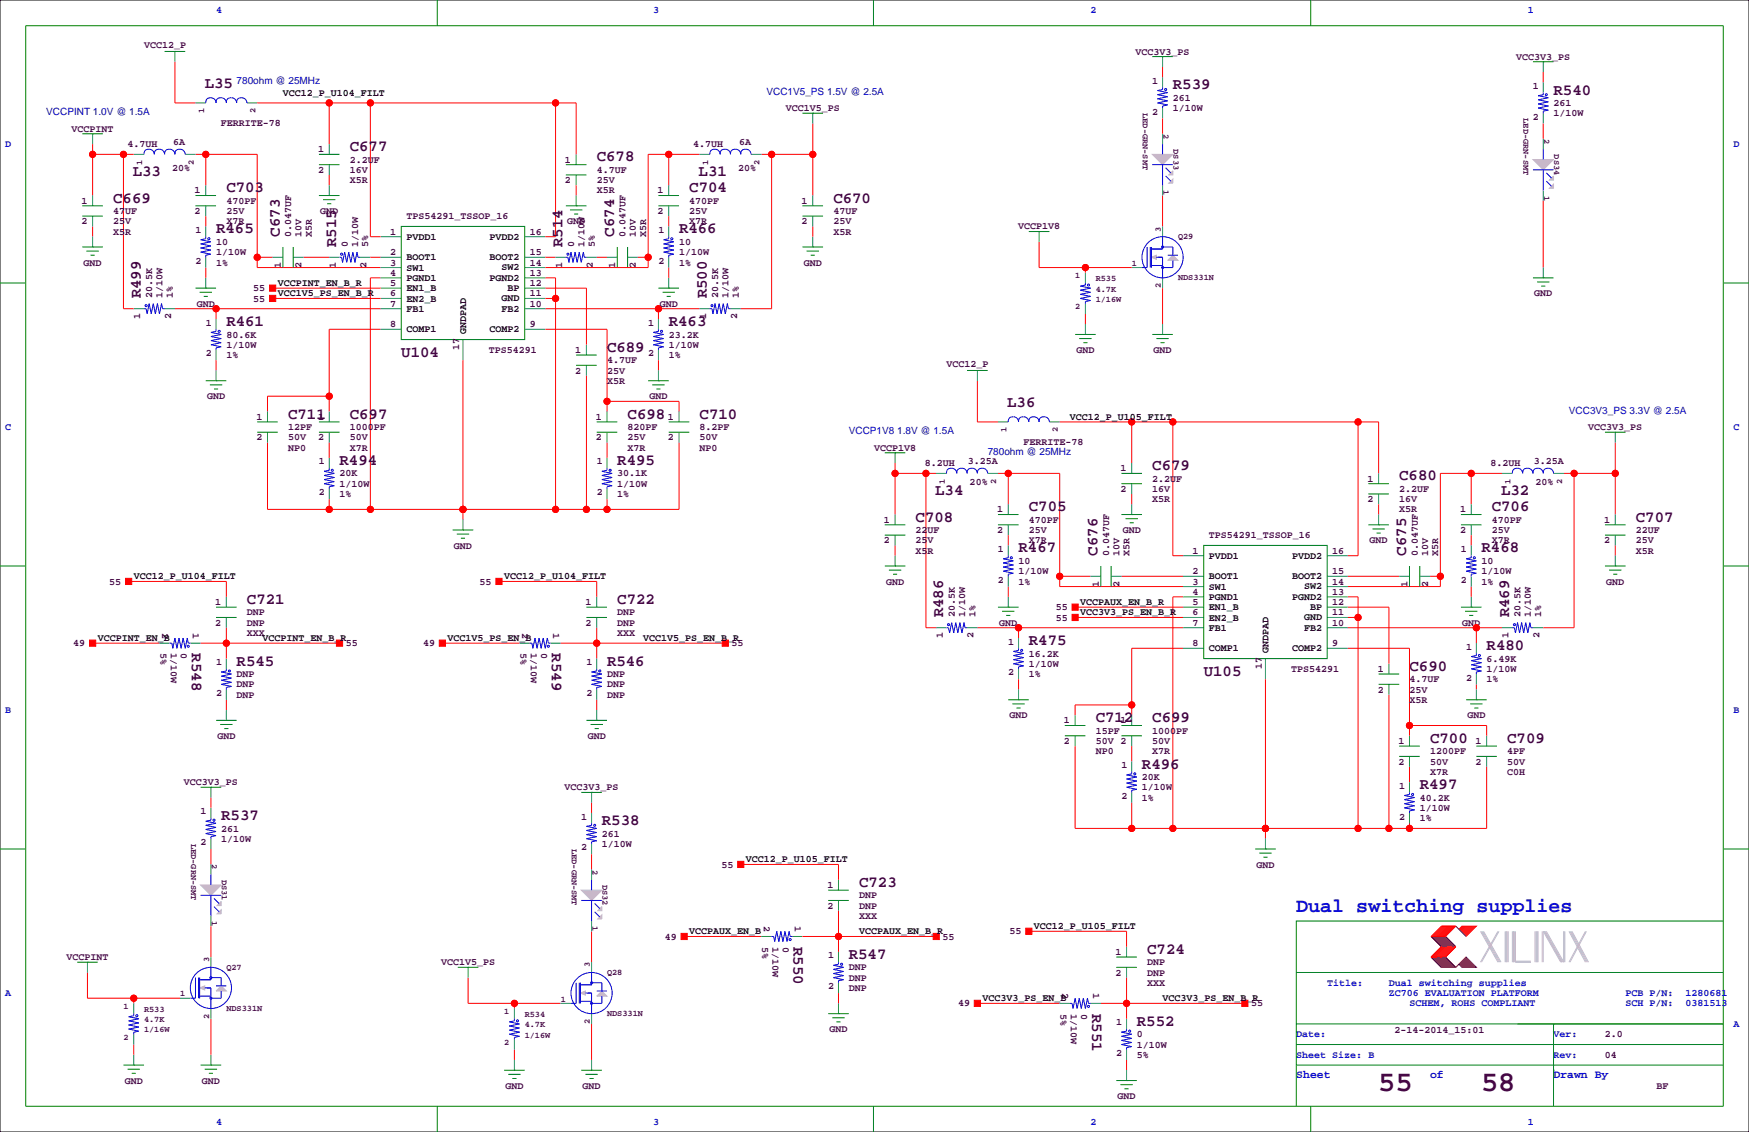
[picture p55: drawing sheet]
<svg xmlns="http://www.w3.org/2000/svg" width="432mm" height="279mm" viewBox="0 0 432 279" stroke-linecap="round" stroke-linejoin="round" font-family="sans-serif">
<defs><g id="words">
<g font-size="7.1" fill="#400040">
<text x="340.3" y="269.3">55</text>
<text x="365.7" y="269.3">58</text>
</g>
<text font-size="4.9" fill="#0000a0" x="320" y="225.1">Dual switching supplies</text>
<g font-size="3.9" fill="#400040">
<text x="50.5" y="21.8">L35</text>
<text x="289.6" y="22.1">R539</text>
<text x="383.5" y="23.3">R540</text>
<text x="86.4" y="37.3">C677</text>
<text x="147.3" y="39.8">C678</text>
<text x="32.8" y="43.4">L33</text>
<text x="55.9" y="47.5">C703</text>
<text x="170.2" y="47.5">C704</text>
<text x="172.5" y="43.4">L31</text>
<text x="27.9" y="50">C669</text>
<text x="205.7" y="50">C670</text>
<text x="53.3" y="57.6">R465</text>
<text x="69.1" y="58.4" transform="rotate(-90 69.1 58.4)">C673</text>
<text x="151.6" y="58.4" transform="rotate(-90 151.6 58.4)">C674</text>
<text x="167.6" y="57.6">R466</text>
<text x="83" y="61" transform="rotate(-90 83 61)">R515</text>
<text x="138.9" y="61" transform="rotate(-90 138.9 61)">R514</text>
<text x="34.8" y="73.7" transform="rotate(-90 34.8 73.7)">R499</text>
<text x="174.5" y="73.7" transform="rotate(-90 174.5 73.7)">R500</text>
<text x="55.9" y="80.5">R461</text>
<text x="165.1" y="80.5">R463</text>
<text x="99.1" y="88.1">U104</text>
<text x="149.9" y="86.8">C689</text>
<text x="248.7" y="100.6">L36</text>
<text x="71.1" y="103.3">C711</text>
<text x="86.4" y="103.3">C697</text>
<text x="154.9" y="103.3">C698</text>
<text x="172.7" y="103.3">C710</text>
<text x="83.8" y="114.8">R494</text>
<text x="152.4" y="114.8">R495</text>
<text x="284.5" y="116">C679</text>
<text x="345.4" y="118.6">C680</text>
<text x="230.9" y="122.1">L34</text>
<text x="370.6" y="122.1">L32</text>
<text x="226.1" y="128.7">C708</text>
<text x="254" y="126.2">C705</text>
<text x="368.3" y="126.2">C706</text>
<text x="403.9" y="128.7">C707</text>
<text x="251.5" y="136.4">R467</text>
<text x="271" y="137.2" transform="rotate(-90 271 137.2)">C676</text>
<text x="347.2" y="137.2" transform="rotate(-90 347.2 137.2)">C675</text>
<text x="365.8" y="136.4">R468</text>
<text x="61" y="149.1">C721</text>
<text x="152.4" y="149.1">C722</text>
<text x="232.9" y="152.4" transform="rotate(-90 232.9 152.4)">R486</text>
<text x="372.6" y="152.4" transform="rotate(-90 372.6 152.4)">R469</text>
<text x="47.3" y="161.3" transform="rotate(90 47.3 161.3)">R548</text>
<text x="136.2" y="161.3" transform="rotate(90 136.2 161.3)">R549</text>
<text x="254" y="159.2">R475</text>
<text x="367" y="160.5">R480</text>
<text x="58.4" y="164.3">R545</text>
<text x="149.9" y="164.3">R546</text>
<text x="297.2" y="166.8">U105</text>
<text x="348" y="165.6">C690</text>
<text x="270.5" y="178.3">C712</text>
<text x="284.5" y="178.3">C699</text>
<text x="353.1" y="183.4">C700</text>
<text x="372.1" y="183.4">C709</text>
<text x="281.9" y="189.7">R496</text>
<text x="350.5" y="194.8">R497</text>
<text x="54.6" y="202.4">R537</text>
<text x="148.6" y="203.7">R538</text>
<text x="212.1" y="218.9">C723</text>
<text x="195.9" y="233.7" transform="rotate(90 195.9 233.7)">R550</text>
<text x="209.5" y="236.7">R547</text>
<text x="283.2" y="235.4">C724</text>
<text x="269.6" y="250.2" transform="rotate(90 269.6 250.2)">R551</text>
<text x="280.7" y="253.2">R552</text>
</g>
<g font-size="2.8" fill="#0000a0">
<text x="320" y="266.1">Sheet</text>
<text x="353.1" y="266.1">of</text>
<text x="383.5" y="266.1">Drawn By</text>
</g>
<g font-size="2.5" fill="#0000a0">
<text x="53.3" y="3.3">4</text>
<text x="161.3" y="3.3">3</text>
<text x="269.2" y="3.3">2</text>
<text x="377.2" y="3.3">1</text>
<text x="58.4" y="20.9">780ohm @ 25MHz</text>
<text x="189.2" y="23.4">VCC1V5_PS 1.5V @ 2.5A</text>
<text x="11.4" y="28.5">VCCPINT 1.0V @ 1.5A</text>
<text x="1.3" y="36.3">D</text>
<text x="428" y="36.3">D</text>
<text x="1.3" y="106.2">C</text>
<text x="209.5" y="107.2">VCCP1V8 1.8V @ 1.5A</text>
<text x="387.3" y="102.1">VCC3V3_PS 3.3V @ 2.5A</text>
<text x="428" y="106.2">C</text>
<text x="243.8" y="112.3">780ohm @ 25MHz</text>
<text x="1.3" y="176">B</text>
<text x="428" y="176">B</text>
<text x="1.3" y="245.9">A</text>
<text x="327.7" y="243.3">Title:</text>
<text x="342.9" y="245.9">ZC706 EVALUATION PLATFORM</text>
<text x="342.9" y="243.3">Dual switching supplies</text>
<text x="401.3" y="245.9">PCB P/N:</text>
<text x="416.1" y="245.9">1280681</text>
<text x="348" y="248.4">SCHEM, ROHS COMPLIANT</text>
<text x="401.3" y="248.4">SCH P/N:</text>
<text x="416.1" y="248.4">0381513</text>
<text x="320" y="256">Date:</text>
<text x="383.5" y="256">Ver:</text>
<text x="428" y="253.5">A</text>
<text x="320" y="261.1">Sheet Size: B</text>
<text x="383.5" y="261.1">Rev:</text>
<text x="53.3" y="277.6">4</text>
<text x="161.3" y="277.6">3</text>
<text x="269.2" y="277.6">2</text>
<text x="377.2" y="277.6">1</text>
</g>
<g font-size="2.5" fill="#400040">
<text x="35.6" y="11.9">VCC12_P</text>
<text x="280.4" y="13.5">VCC3V3_PS</text>
<text x="374.3" y="14.7">VCC3V3_PS</text>
<text x="284.5" y="20.7">1</text>
<text x="378.5" y="21.9">1</text>
<text x="194" y="27.4">VCC1V5_PS</text>
<text x="284.5" y="28.3">2</text>
<text x="289.6" y="27.4">1/10W</text>
<text x="289.6" y="24.9">261</text>
<text x="378.5" y="29.6">2</text>
<text x="383.5" y="26.2">261</text>
<text x="383.5" y="28.7">1/10W</text>
<text x="17.7" y="32.5">VCCPINT</text>
<text x="42.8" y="35.9">6A</text>
<text x="54.5" y="31.1">FERRITE-78</text>
<text x="182.5" y="35.9">6A</text>
<text x="31.5" y="36.2">4.7UH</text>
<text x="78.5" y="37.6">1</text>
<text x="86.4" y="40.1">2.2UF</text>
<text x="139.5" y="40.1">1</text>
<text x="171.2" y="36.2">4.7UH</text>
<text x="42.5" y="42.3">20%</text>
<text x="48" y="47.8">1</text>
<text x="78.5" y="42.7">2</text>
<text x="86.4" y="45.2">X5R</text>
<text x="86.4" y="42.7">16V</text>
<text x="139.5" y="45.2">2</text>
<text x="147.3" y="42.7">4.7UF</text>
<text x="147.3" y="45.2">25V</text>
<text x="147.3" y="47.8">X5R</text>
<text x="162.3" y="47.8">1</text>
<text x="182.2" y="42.3">20%</text>
<text x="20.1" y="50.3">1</text>
<text x="27.9" y="52.8">47UF</text>
<text x="48" y="52.8">2</text>
<text x="55.9" y="50.3">470PF</text>
<text x="55.9" y="52.8">25V</text>
<text x="79.1" y="52.8">GND</text>
<text x="162.3" y="52.8">2</text>
<text x="170.2" y="52.8">25V</text>
<text x="170.2" y="50.3">470PF</text>
<text x="197.9" y="50.3">1</text>
<text x="205.7" y="52.8">47UF</text>
<text x="20.1" y="55.4">2</text>
<text x="27.9" y="55.4">25V</text>
<text x="27.9" y="57.9">X5R</text>
<text x="48.3" y="57.5">1</text>
<text x="55.9" y="55.4">X7R</text>
<text x="71.9" y="58.4" transform="rotate(-90 71.9 58.4)">0.047UF</text>
<text x="74.4" y="58.4" transform="rotate(-90 74.4 58.4)">10V</text>
<text x="77" y="58.4" transform="rotate(-90 77 58.4)">X5R</text>
<text x="96.3" y="57.9">1</text>
<text x="100.3" y="54.1">TPS54291_TSSOP_16</text>
<text x="130.8" y="57.9">16</text>
<text x="140" y="55.4">GND</text>
<text x="154.4" y="58.4" transform="rotate(-90 154.4 58.4)">0.047UF</text>
<text x="157" y="58.4" transform="rotate(-90 157 58.4)">10V</text>
<text x="159.5" y="58.4" transform="rotate(-90 159.5 58.4)">X5R</text>
<text x="162.6" y="57.5">1</text>
<text x="170.2" y="55.4">X7R</text>
<text x="197.9" y="55.4">2</text>
<text x="205.7" y="55.4">25V</text>
<text x="205.7" y="57.9">X5R</text>
<text x="251.4" y="56.6">VCCP1V8</text>
<text x="20.6" y="65.5">GND</text>
<text x="48.3" y="65.1">2</text>
<text x="53.3" y="60.5">10</text>
<text x="53.3" y="63">1/10W</text>
<text x="53.3" y="65.5">1%</text>
<text x="85.9" y="61" transform="rotate(-90 85.9 61)">0</text>
<text x="88.4" y="61" transform="rotate(-90 88.4 61)">1/10W</text>
<text x="90.9" y="61" transform="rotate(-90 90.9 61)">5%</text>
<text x="96.3" y="65.5">3</text>
<text x="96.3" y="63">2</text>
<text x="130.8" y="65.5">14</text>
<text x="130.8" y="63">15</text>
<text x="141.7" y="61" transform="rotate(-90 141.7 61)">0</text>
<text x="144.3" y="61" transform="rotate(-90 144.3 61)">1/10W</text>
<text x="146.8" y="61" transform="rotate(-90 146.8 61)">5%</text>
<text x="162.6" y="65.1">2</text>
<text x="167.6" y="65.5">1%</text>
<text x="167.6" y="63">1/10W</text>
<text x="167.6" y="60.5">10</text>
<text x="198.4" y="65.5">GND</text>
<text x="62.5" y="71.9">55</text>
<text x="69.3" y="66.3" transform="rotate(-90 69.3 66.3)">1</text>
<text x="74.4" y="66.3" transform="rotate(-90 74.4 66.3)">2</text>
<text x="82.9" y="66" transform="rotate(-90 82.9 66)">1</text>
<text x="90.5" y="66" transform="rotate(-90 90.5 66)">2</text>
<text x="96.3" y="70.6">5</text>
<text x="96.3" y="68.1">4</text>
<text x="130.8" y="70.6">12</text>
<text x="130.8" y="68.1">13</text>
<text x="138.8" y="66" transform="rotate(-90 138.8 66)">1</text>
<text x="146.4" y="66" transform="rotate(-90 146.4 66)">2</text>
<text x="151.9" y="66.3" transform="rotate(-90 151.9 66.3)">1</text>
<text x="157" y="66.3" transform="rotate(-90 157 66.3)">2</text>
<text x="37.6" y="73.7" transform="rotate(-90 37.6 73.7)">20.5K</text>
<text x="40.1" y="73.7" transform="rotate(-90 40.1 73.7)">1/10W</text>
<text x="42.7" y="73.7" transform="rotate(-90 42.7 73.7)">1%</text>
<text x="48.6" y="75.7">GND</text>
<text x="62.5" y="74.4">55</text>
<text x="96.3" y="73.2">6</text>
<text x="96.3" y="75.7">7</text>
<text x="130.8" y="75.7">10</text>
<text x="130.8" y="73.2">11</text>
<text x="162.9" y="75.7">GND</text>
<text x="177.3" y="73.7" transform="rotate(-90 177.3 73.7)">20.5K</text>
<text x="179.8" y="73.7" transform="rotate(-90 179.8 73.7)">1/10W</text>
<text x="182.4" y="73.7" transform="rotate(-90 182.4 73.7)">1%</text>
<text x="378.8" y="73.2">GND</text>
<text x="34.6" y="78.7" transform="rotate(-90 34.6 78.7)">1</text>
<text x="42.3" y="78.7" transform="rotate(-90 42.3 78.7)">2</text>
<text x="50.8" y="80.4">1</text>
<text x="55.9" y="83.3">80.6K</text>
<text x="96.3" y="80.8">8</text>
<text x="130.8" y="80.8">9</text>
<text x="160" y="80.4">1</text>
<text x="165.1" y="83.3">23.2K</text>
<text x="174.3" y="78.7" transform="rotate(-90 174.3 78.7)">1</text>
<text x="182" y="78.7" transform="rotate(-90 182 78.7)">2</text>
<text x="50.8" y="88">2</text>
<text x="55.9" y="85.9">1/10W</text>
<text x="55.9" y="88.4">1%</text>
<text x="113.4" y="86.4" transform="rotate(-90 113.4 86.4)">17</text>
<text x="120.6" y="87.1">TPS54291</text>
<text x="142" y="87.1">1</text>
<text x="149.9" y="89.7">4.7UF</text>
<text x="160" y="88">2</text>
<text x="165.1" y="85.9">1/10W</text>
<text x="165.1" y="88.4">1%</text>
<text x="265.7" y="87.1">GND</text>
<text x="284.8" y="87.1">GND</text>
<text x="142" y="92.2">2</text>
<text x="149.9" y="92.2">25V</text>
<text x="149.9" y="94.7">X5R</text>
<text x="233.7" y="90.7">VCC12_P</text>
<text x="51.1" y="98.6">GND</text>
<text x="160.3" y="98.6">GND</text>
<text x="63.3" y="103.6">1</text>
<text x="71.1" y="106.2">12PF</text>
<text x="78.5" y="103.6">1</text>
<text x="86.4" y="106.2">1000PF</text>
<text x="147.1" y="103.6">1</text>
<text x="154.9" y="106.2">820PF</text>
<text x="164.9" y="103.6">1</text>
<text x="172.7" y="106.2">8.2PF</text>
<text x="392.1" y="106.2">VCC3V3_PS</text>
<text x="63.3" y="108.7">2</text>
<text x="71.1" y="108.7">50V</text>
<text x="71.1" y="111.3">NP0</text>
<text x="78.5" y="108.7">2</text>
<text x="86.4" y="111.3">X7R</text>
<text x="86.4" y="108.7">50V</text>
<text x="147.1" y="108.7">2</text>
<text x="154.9" y="108.7">25V</text>
<text x="154.9" y="111.3">X7R</text>
<text x="164.9" y="108.7">2</text>
<text x="172.7" y="108.7">50V</text>
<text x="172.7" y="111.3">NP0</text>
<text x="215.8" y="111.3">VCCP1V8</text>
<text x="252.6" y="109.8">FERRITE-78</text>
<text x="78.7" y="114.6">1</text>
<text x="83.8" y="117.6">20K</text>
<text x="147.3" y="114.6">1</text>
<text x="152.4" y="117.6">30.1K</text>
<text x="228.3" y="114.9">8.2UH</text>
<text x="239" y="114.6">3.25A</text>
<text x="239.4" y="119.7">20%</text>
<text x="276.6" y="116.3">1</text>
<text x="284.5" y="118.9">2.2UF</text>
<text x="337.6" y="118.9">1</text>
<text x="368" y="114.9">8.2UH</text>
<text x="378.7" y="114.6">3.25A</text>
<text x="379.1" y="119.7">20%</text>
<text x="78.7" y="122.3">2</text>
<text x="83.8" y="120.1">1/10W</text>
<text x="83.8" y="122.7">1%</text>
<text x="147.3" y="122.3">2</text>
<text x="152.4" y="120.1">1/10W</text>
<text x="152.4" y="122.7">1%</text>
<text x="276.6" y="121.4">2</text>
<text x="284.5" y="121.4">16V</text>
<text x="284.5" y="124">X5R</text>
<text x="337.6" y="124">2</text>
<text x="345.4" y="124">16V</text>
<text x="345.4" y="121.4">2.2UF</text>
<text x="218.2" y="129">1</text>
<text x="226.1" y="131.6">22UF</text>
<text x="246.2" y="131.6">2</text>
<text x="246.2" y="126.5">1</text>
<text x="254" y="131.6">25V</text>
<text x="254" y="129">470PF</text>
<text x="277.2" y="131.6">GND</text>
<text x="345.4" y="126.5">X5R</text>
<text x="360.5" y="126.5">1</text>
<text x="360.5" y="131.6">2</text>
<text x="368.3" y="129">470PF</text>
<text x="368.3" y="131.6">25V</text>
<text x="396" y="129">1</text>
<text x="403.9" y="131.6">22UF</text>
<text x="112.1" y="135.4">GND</text>
<text x="218.2" y="134.1">2</text>
<text x="226.1" y="136.7">X5R</text>
<text x="226.1" y="134.1">25V</text>
<text x="246.4" y="136.2">1</text>
<text x="254" y="134.1">X7R</text>
<text x="273.8" y="137.2" transform="rotate(-90 273.8 137.2)">0.047UF</text>
<text x="276.4" y="137.2" transform="rotate(-90 276.4 137.2)">10V</text>
<text x="278.9" y="137.2" transform="rotate(-90 278.9 137.2)">X5R</text>
<text x="294.4" y="136.7">1</text>
<text x="298.5" y="132.8">TPS54291_TSSOP_16</text>
<text x="328.9" y="136.7">16</text>
<text x="338.1" y="134.1">GND</text>
<text x="350" y="137.2" transform="rotate(-90 350 137.2)">0.047UF</text>
<text x="352.6" y="137.2" transform="rotate(-90 352.6 137.2)">10V</text>
<text x="355.1" y="137.2" transform="rotate(-90 355.1 137.2)">X5R</text>
<text x="360.7" y="136.2">1</text>
<text x="368.3" y="134.1">X7R</text>
<text x="396" y="134.1">2</text>
<text x="403.9" y="134.1">25V</text>
<text x="403.9" y="136.7">X5R</text>
<text x="246.4" y="143.9">2</text>
<text x="251.5" y="141.7">1/10W</text>
<text x="251.5" y="139.2">10</text>
<text x="294.4" y="141.7">2</text>
<text x="328.9" y="141.7">15</text>
<text x="360.7" y="143.9">2</text>
<text x="365.8" y="139.2">10</text>
<text x="365.8" y="141.7">1/10W</text>
<text x="27" y="144.3">55</text>
<text x="53.1" y="149.4">1</text>
<text x="118.4" y="144.3">55</text>
<text x="144.6" y="149.4">1</text>
<text x="218.8" y="144.3">GND</text>
<text x="251.5" y="144.3">1%</text>
<text x="271.3" y="145" transform="rotate(-90 271.3 145)">1</text>
<text x="276.4" y="145" transform="rotate(-90 276.4 145)">2</text>
<text x="294.4" y="144.3">3</text>
<text x="294.4" y="146.8">4</text>
<text x="294.4" y="149.4">5</text>
<text x="328.9" y="144.3">14</text>
<text x="328.9" y="146.8">13</text>
<text x="328.9" y="149.4">12</text>
<text x="347.5" y="145" transform="rotate(-90 347.5 145)">1</text>
<text x="352.6" y="145" transform="rotate(-90 352.6 145)">2</text>
<text x="365.8" y="144.3">1%</text>
<text x="396.6" y="144.3">GND</text>
<text x="53.1" y="154.4">2</text>
<text x="61" y="151.9">DNP</text>
<text x="61" y="154.4">DNP</text>
<text x="144.6" y="154.4">2</text>
<text x="152.4" y="154.4">DNP</text>
<text x="152.4" y="151.9">DNP</text>
<text x="235.7" y="152.4" transform="rotate(-90 235.7 152.4)">20.5K</text>
<text x="238.3" y="152.4" transform="rotate(-90 238.3 152.4)">1/10W</text>
<text x="240.8" y="152.4" transform="rotate(-90 240.8 152.4)">1%</text>
<text x="246.7" y="154.4">GND</text>
<text x="260.6" y="150.6">55</text>
<text x="260.6" y="153.2">55</text>
<text x="294.4" y="154.4">7</text>
<text x="294.4" y="151.9">6</text>
<text x="328.9" y="151.9">11</text>
<text x="328.9" y="154.4">10</text>
<text x="361" y="154.4">GND</text>
<text x="375.4" y="152.4" transform="rotate(-90 375.4 152.4)">20.5K</text>
<text x="378" y="152.4" transform="rotate(-90 378 152.4)">1/10W</text>
<text x="380.5" y="152.4" transform="rotate(-90 380.5 152.4)">1%</text>
<text x="18.1" y="159.5">49</text>
<text x="39.6" y="161.3" transform="rotate(90 39.6 161.3)">5%</text>
<text x="40" y="156.2" transform="rotate(90 40 156.2)">2</text>
<text x="42.1" y="161.3" transform="rotate(90 42.1 161.3)">1/10W</text>
<text x="44.7" y="161.3" transform="rotate(90 44.7 161.3)">0</text>
<text x="47.6" y="156.2" transform="rotate(90 47.6 156.2)">1</text>
<text x="61" y="157">XXX</text>
<text x="85.4" y="159.5">55</text>
<text x="104.4" y="159.5">49</text>
<text x="128.5" y="161.3" transform="rotate(90 128.5 161.3)">5%</text>
<text x="128.9" y="156.2" transform="rotate(90 128.9 156.2)">2</text>
<text x="131" y="161.3" transform="rotate(90 131 161.3)">1/10W</text>
<text x="133.6" y="161.3" transform="rotate(90 133.6 161.3)">0</text>
<text x="136.5" y="156.2" transform="rotate(90 136.5 156.2)">1</text>
<text x="152.4" y="157">XXX</text>
<text x="180.6" y="159.5">55</text>
<text x="232.8" y="157.5" transform="rotate(-90 232.8 157.5)">1</text>
<text x="240.4" y="157.5" transform="rotate(-90 240.4 157.5)">2</text>
<text x="248.9" y="159.1">1</text>
<text x="294.4" y="159.5">8</text>
<text x="328.9" y="159.5">9</text>
<text x="361.9" y="160.4">1</text>
<text x="372.5" y="157.5" transform="rotate(-90 372.5 157.5)">1</text>
<text x="380.1" y="157.5" transform="rotate(-90 380.1 157.5)">2</text>
<text x="53.3" y="164.2">1</text>
<text x="58.4" y="167.1">DNP</text>
<text x="144.8" y="164.2">1</text>
<text x="149.9" y="167.1">DNP</text>
<text x="248.9" y="166.7">2</text>
<text x="254" y="162.1">16.2K</text>
<text x="254" y="164.6">1/10W</text>
<text x="254" y="167.1">1%</text>
<text x="311.5" y="165.1" transform="rotate(-90 311.5 165.1)">17</text>
<text x="318.8" y="165.9">TPS54291</text>
<text x="340.1" y="165.9">1</text>
<text x="361.9" y="168">2</text>
<text x="367" y="163.3">6.49K</text>
<text x="367" y="165.9">1/10W</text>
<text x="53.3" y="171.8">2</text>
<text x="58.4" y="169.7">DNP</text>
<text x="58.4" y="172.2">DNP</text>
<text x="144.8" y="171.8">2</text>
<text x="149.9" y="172.2">DNP</text>
<text x="149.9" y="169.7">DNP</text>
<text x="340.1" y="170.9">2</text>
<text x="348" y="173.5">X5R</text>
<text x="348" y="170.9">25V</text>
<text x="348" y="168.4">4.7UF</text>
<text x="367" y="168.4">1%</text>
<text x="249.2" y="177.3">GND</text>
<text x="262.7" y="178.6">1</text>
<text x="276.6" y="178.6">1</text>
<text x="362.3" y="177.3">GND</text>
<text x="53.7" y="182.4">GND</text>
<text x="145.1" y="182.4">GND</text>
<text x="262.7" y="183.6">2</text>
<text x="270.5" y="181.1">15PF</text>
<text x="270.5" y="183.6">50V 2</text>
<text x="284.5" y="183.6">50V</text>
<text x="284.5" y="181.1">1000PF</text>
<text x="345.2" y="183.6">1</text>
<text x="364.3" y="183.6">1</text>
<text x="270.5" y="186.2">NP0</text>
<text x="276.9" y="189.6">1</text>
<text x="284.5" y="186.2">X7R</text>
<text x="345.2" y="188.7">2</text>
<text x="353.1" y="186.2">1200PF</text>
<text x="353.1" y="188.7">50V</text>
<text x="353.1" y="191.3">X7R</text>
<text x="364.3" y="188.7">2</text>
<text x="372.1" y="186.2">4PF</text>
<text x="372.1" y="188.7">50V</text>
<text x="372.1" y="191.3">C0H</text>
<text x="45.4" y="193.8">VCC3V3_PS</text>
<text x="139.4" y="195.1">VCC3V3_PS</text>
<text x="276.9" y="197.2">2</text>
<text x="281.9" y="197.6">1%</text>
<text x="281.9" y="195.1">1/10W</text>
<text x="281.9" y="192.5">20K</text>
<text x="345.4" y="194.7">1</text>
<text x="350.5" y="197.6">40.2K</text>
<text x="49.5" y="201">1</text>
<text x="143.5" y="202.3">1</text>
<text x="345.4" y="202.3">2</text>
<text x="350.5" y="200.2">1/10W</text>
<text x="350.5" y="202.7">1%</text>
<text x="49.5" y="208.6">2</text>
<text x="54.6" y="205.2">261</text>
<text x="54.6" y="207.8">1/10W</text>
<text x="143.5" y="209.9">2</text>
<text x="148.6" y="209">1/10W</text>
<text x="148.6" y="206.5">261</text>
<text x="178.1" y="214.1">55</text>
<text x="310.2" y="214.1">GND</text>
<text x="204.3" y="219.2">1</text>
<text x="212.1" y="221.7">DNP</text>
<text x="204.3" y="224.3">2</text>
<text x="212.1" y="226.8">XXX</text>
<text x="212.1" y="224.3">DNP</text>
<text x="164.1" y="231.9">49</text>
<text x="188.2" y="233.7" transform="rotate(90 188.2 233.7)">5%</text>
<text x="188.6" y="228.6" transform="rotate(90 188.6 228.6)">2</text>
<text x="190.7" y="233.7" transform="rotate(90 190.7 233.7)">1/10W</text>
<text x="193.3" y="233.7" transform="rotate(90 193.3 233.7)">0</text>
<text x="196.2" y="228.6" transform="rotate(90 196.2 228.6)">1</text>
<text x="232.7" y="231.9">55</text>
<text x="249.2" y="230.6">55</text>
<text x="16.4" y="237">VCCPINT</text>
<text x="108.9" y="238.3">VCC1V5_PS</text>
<text x="204.5" y="236.6">1</text>
<text x="209.5" y="239.5">DNP</text>
<text x="275.4" y="235.7">1</text>
<text x="283.2" y="238.3">DNP</text>
<text x="204.5" y="244.2">2</text>
<text x="209.5" y="244.6">DNP</text>
<text x="209.5" y="242.1">DNP</text>
<text x="262.3" y="245.1" transform="rotate(90 262.3 245.1)">2</text>
<text x="269.9" y="245.1" transform="rotate(90 269.9 245.1)">1</text>
<text x="275.4" y="240.8">2</text>
<text x="283.2" y="243.3">XXX</text>
<text x="283.2" y="240.8">DNP</text>
<text x="236.5" y="248.4">49</text>
<text x="261.8" y="250.2" transform="rotate(90 261.8 250.2)">5%</text>
<text x="264.4" y="250.2" transform="rotate(90 264.4 250.2)">1/10W</text>
<text x="266.9" y="250.2" transform="rotate(90 266.9 250.2)">0</text>
<text x="308.9" y="248.4">55</text>
<text x="204.8" y="254.8">GND</text>
<text x="275.6" y="253.1">1</text>
<text x="280.7" y="256">0</text>
<text x="344.3" y="255">2-14-2014_15:01</text>
<text x="396.2" y="256">2.0</text>
<text x="275.6" y="260.7">2</text>
<text x="280.7" y="261.1">5%</text>
<text x="280.7" y="258.6">1/10W</text>
<text x="396.2" y="261.1">04</text>
<text x="30.8" y="267.5">GND</text>
<text x="49.8" y="267.5">GND</text>
<text x="124.8" y="268.7">GND</text>
<text x="143.8" y="268.7">GND</text>
<text x="408.9" y="268.7">BF</text>
<text x="275.9" y="271.3">GND</text>
</g>
<g font-size="2.5">
<text x="69.8" y="23.6">VCC12_P_U104_FILT</text>
<text x="100.3" y="59.2">PVDD1</text>
<text x="120.9" y="59.1">PVDD2</text>
<text x="100.3" y="64.3">BOOT1</text>
<text x="120.9" y="64.2">BOOT2</text>
<text x="68.6" y="70.6">VCCPINT_EN_B_R</text>
<text x="100.3" y="71.9">EN1_B</text>
<text x="100.3" y="69.3">PGND1</text>
<text x="100.3" y="66.8">SW1</text>
<text x="120.9" y="69.3">PGND2</text>
<text x="123.8" y="66.7">SW2</text>
<text x="125.3" y="71.8">BP</text>
<text x="68.6" y="73.2">VCC1V5_PS_EN_B_R</text>
<text x="100.3" y="74.4">EN2_B</text>
<text x="100.3" y="77">FB1</text>
<text x="123.8" y="76.9">FB2</text>
<text x="123.8" y="74.4">GND</text>
<text x="100.3" y="82">COMP1</text>
<text x="115.1" y="82.5" transform="rotate(-90 115.1 82.5)">GNDPAD</text>
<text x="120.9" y="82">COMP2</text>
<text x="264.2" y="103.6">VCC12_P_U105_FILT</text>
<text x="298.5" y="137.9">PVDD1</text>
<text x="319" y="137.9">PVDD2</text>
<text x="33" y="143">VCC12_P_U104_FILT</text>
<text x="124.5" y="143">VCC12_P_U104_FILT</text>
<text x="298.5" y="143">BOOT1</text>
<text x="319" y="142.9">BOOT2</text>
<text x="266.7" y="149.4">VCCPAUX_EN_B_R</text>
<text x="298.5" y="148.1">PGND1</text>
<text x="298.5" y="145.5">SW1</text>
<text x="319" y="148">PGND2</text>
<text x="321.9" y="145.5">SW2</text>
<text x="266.7" y="151.9">VCC3V3_PS_EN_B_R</text>
<text x="298.5" y="153.2">EN2_B</text>
<text x="298.5" y="150.6">EN1_B</text>
<text x="298.5" y="155.7">FB1</text>
<text x="321.9" y="155.6">FB2</text>
<text x="321.9" y="153.1">GND</text>
<text x="323.4" y="150.6">BP</text>
<text x="24.1" y="158.2">VCCPINT_EN_B</text>
<text x="64.8" y="158.2">VCCPINT_EN_B_R</text>
<text x="110.5" y="158.2">VCC1V5_PS_EN_B</text>
<text x="158.7" y="158.2">VCC1V5_PS_EN_B_R</text>
<text x="298.5" y="160.8">COMP1</text>
<text x="313.2" y="161.3" transform="rotate(-90 313.2 161.3)">GNDPAD</text>
<text x="319" y="160.7">COMP2</text>
<text x="184.1" y="212.9">VCC12_P_U105_FILT</text>
<text x="170.2" y="230.6">VCCPAUX_EN_B</text>
<text x="212.1" y="230.6">VCCPAUX_EN_B_R</text>
<text x="255.3" y="229.4">VCC12_P_U105_FILT</text>
<text x="242.6" y="247.1">VCC3V3_PS_EN_B</text>
<text x="287" y="247.1">VCC3V3_PS_EN_B_R</text>
</g>
<g font-size="2.1" fill="#400040">
<text x="50.4" y="27.9" transform="rotate(-90 50.4 27.9)">1</text>
<text x="63.1" y="27.9" transform="rotate(-90 63.1 27.9)">2</text>
<text x="282.1" y="27.9" transform="rotate(90 282.1 27.9)">LED-GRN-SMT</text>
<text x="376.1" y="29.2" transform="rotate(90 376.1 29.2)">LED-GRN-SMT</text>
<text x="287.2" y="33" transform="rotate(90 287.2 33)">2</text>
<text x="381.2" y="34.3" transform="rotate(90 381.2 34.3)">2</text>
<text x="35.1" y="40.6" transform="rotate(-90 35.1 40.6)">1</text>
<text x="47.8" y="40.6" transform="rotate(-90 47.8 40.6)">2</text>
<text x="174.8" y="40.6" transform="rotate(-90 174.8 40.6)">1</text>
<text x="187.5" y="40.6" transform="rotate(-90 187.5 40.6)">2</text>
<text x="289.8" y="36.8" transform="rotate(90 289.8 36.8)">DS33</text>
<text x="383.7" y="38.1" transform="rotate(90 383.7 38.1)">DS34</text>
<text x="287.2" y="47" transform="rotate(90 287.2 47)">1</text>
<text x="381.2" y="48.3" transform="rotate(90 381.2 48.3)">1</text>
<text x="286.6" y="57.2" transform="rotate(-90 286.6 57.2)">3</text>
<text x="290.8" y="59">Q29</text>
<text x="279.4" y="65.6">1</text>
<text x="265.4" y="68.7">1</text>
<text x="270.5" y="72">4.7K</text>
<text x="270.5" y="69.4">R535</text>
<text x="286.6" y="71.1" transform="rotate(-90 286.6 71.1)">2</text>
<text x="290.8" y="69.2">NDS331N</text>
<text x="265.4" y="76.3">2</text>
<text x="270.5" y="74.5">1/16W</text>
<text x="248.5" y="106.7" transform="rotate(-90 248.5 106.7)">1</text>
<text x="261.2" y="106.7" transform="rotate(-90 261.2 106.7)">2</text>
<text x="233.2" y="119.4" transform="rotate(-90 233.2 119.4)">1</text>
<text x="245.9" y="119.4" transform="rotate(-90 245.9 119.4)">2</text>
<text x="372.9" y="119.4" transform="rotate(-90 372.9 119.4)">1</text>
<text x="385.6" y="119.4" transform="rotate(-90 385.6 119.4)">2</text>
<text x="47.2" y="208.3" transform="rotate(90 47.2 208.3)">LED-GRN-SMT</text>
<text x="141.2" y="209.5" transform="rotate(90 141.2 209.5)">LED-GRN-SMT</text>
<text x="52.3" y="213.4" transform="rotate(90 52.3 213.4)">2</text>
<text x="146.2" y="214.6" transform="rotate(90 146.2 214.6)">2</text>
<text x="54.8" y="217.2" transform="rotate(90 54.8 217.2)">DS31</text>
<text x="148.8" y="218.4" transform="rotate(90 148.8 218.4)">DS32</text>
<text x="52.3" y="227.3" transform="rotate(90 52.3 227.3)">1</text>
<text x="146.2" y="228.6" transform="rotate(90 146.2 228.6)">1</text>
<text x="51.6" y="237.5" transform="rotate(-90 51.6 237.5)">3</text>
<text x="55.9" y="239.3">Q27</text>
<text x="145.6" y="238.8" transform="rotate(-90 145.6 238.8)">3</text>
<text x="44.4" y="245.9">1</text>
<text x="149.9" y="240.6">Q28</text>
<text x="30.5" y="249">1</text>
<text x="35.6" y="249.8">R533</text>
<text x="51.6" y="251.5" transform="rotate(-90 51.6 251.5)">2</text>
<text x="55.9" y="249.5">NDS331N</text>
<text x="124.5" y="250.3">1</text>
<text x="129.5" y="251">R534</text>
<text x="138.4" y="247.2">1</text>
<text x="149.9" y="250.8">NDS331N</text>
<text x="30.5" y="256.7">2</text>
<text x="35.6" y="252.3">4.7K</text>
<text x="35.6" y="254.8">1/16W</text>
<text x="124.5" y="257.9">2</text>
<text x="129.5" y="256.1">1/16W</text>
<text x="129.5" y="253.6">4.7K</text>
<text x="145.6" y="252.7" transform="rotate(-90 145.6 252.7)">2</text>
</g>
</g></defs>
<path d="M0 0h431.8v279.4h-431.8z" fill="none" stroke="#000" stroke-width=".25"/>
<g fill="none" stroke="#f00" stroke-width=".25">
<path d="M43.2 15.2v10.2h5.1M287 16.5v2.6M381 17.8v2.5M22.9 38.1h10.1M22.9 35.6v12.7M30.5 38.1v38.1h2.5M48.3 38.1h15.2v27.9h30.5M50.8 38.1v7.6M63.5 25.4h78.7v12.7M81.3 25.4v10.2M91.4 25.4v33h2.6M137.2 25.4v33h-2.6"/>
<path d="M165.1 38.1v7.6M172.7 38.1h-12.7v27.9h-25.4M188 38.1h12.7M190.5 38.1v38.1h-7.6M200.7 30.5v17.8M287 29.2v3.8M381 30.5v3.8M22.9 55.9v2.5M50.8 53.3v2.6M81.3 43.2v2.5M142.2 45.7v2.6M165.1 53.3v2.6"/>
<path d="M200.7 55.9v2.5M256.5 59.7v6.3h22.9M287 48.3v7.6M381 49.5v16.5M43.2 76.2h50.8M50.8 66v2.6M53.3 76.2v2.5M63.5 63.5h3.8M67.3 73.7h26.7M67.3 71.1h26.7M74.9 63.5h6.4M91.4 63.5h2.6"/>
<path d="M94 68.6h-2.6v57.1M134.6 76.2h38.1M134.6 63.5h2.6M134.6 73.7h2.6M134.6 68.6h2.6v57.1M134.6 71.1h10.2v14M147.3 63.5h2.6M157.5 63.5h2.5M162.6 76.2v2.5M165.1 66v2.6M268 66v1.3M268 77.5v2.5"/>
<path d="M287 71.1v8.9M53.3 88.9v2.5M81.3 97.8h-15.3v3.8M94 81.3h-12.7v20.3M114.3 88.9v39.4M134.6 81.3h15.3v20.3M144.8 92.7v33M149.9 99.1h17.7v2.5M162.6 88.9v2.5M241.3 94v10.1h5.1M66 109.2v16.5h101.6v-16.5M81.3 109.2v3.8"/>
<path d="M149.9 109.2v3.8M221 116.8h10.1M221 114.3v12.7M228.6 116.8v38.1h2.5M246.4 116.8h15.2v28h30.5M248.9 116.8v7.7M261.6 104.1h78.8v12.7M279.4 104.1v10.2M289.6 104.1v33.1h2.5M335.3 104.1v33.1h-2.6M363.2 116.8v7.7M370.8 116.8h-15.2v28h-22.9"/>
<path d="M386.1 116.8h12.7M388.6 116.8v38.1h-7.6M398.8 109.2v17.8M81.3 123.2v2.5M114.3 125.7h.1M149.9 123.2v2.5M221 134.6v2.6M248.9 132.1v2.5M279.4 121.9v2.6M340.4 124.5v2.5M363.2 132.1v2.5M398.8 134.6v2.6"/>
<path d="M22.9 158.8h16.5M31.7 143.5h24.2v3.8M49.5 158.8h34.3M55.9 154.9v7.7M109.2 158.8h19.1M123.2 143.5h24.1v3.8M138.4 158.8h40.7M147.3 154.9v7.7M241.3 154.9h50.8M248.9 144.8v2.5M251.5 154.9v2.6M261.6 142.2h7.6"/>
<path d="M265.4 152.4h26.7M265.4 149.9h26.7M276.9 142.2h15.2M292.1 147.3h-2.5v57.2M332.7 149.9h10.2v13.9M332.7 152.4h2.6M332.7 147.3h2.6v57.2M332.7 154.9h38.1M332.7 142.2h12.7M353.1 142.2h2.5M363.2 144.8v2.5M364.5 154.9v3.9"/>
<path d="M55.9 172.7v2.6M147.3 172.7v2.6M251.5 167.6v2.6M279.4 174h-14v2.5M292.1 160h-12.7v16.5M312.4 167.6v39.4M332.7 160h15.3v21.6M342.9 171.4v33.1M348 179.1h19v2.5M364.5 168.9v1.3M52.1 196.8v2.6M146 198.1v2.6"/>
<path d="M265.4 184.1v20.4h101.6v-15.3M279.4 184.1v3.9M279.4 198.1v6.4M348 189.2v3.8M52.1 209.5v3.9M146 210.8v3.8M182.9 213.4h24.1v3.8M312.4 204.5h.1M348 203.2v1.3M52.1 228.6v7.6M146 229.9v7.6M168.9 231.1h19.1"/>
<path d="M198.1 231.1h33M207 224.8v10.1M254 229.9h24.1v3.8M355.9 228.6h3.5l-2.5 2.5h-3.6zM355.9 233.7l-2.6 2.5h3.6l2.5-2.5M356.1 233.7l-2.5 2.5M356.1 228.6l-2.5 2.5M356.4 233.7l-2.6 2.5M356.4 228.6l-2.6 2.5M356.6 233.7l-2.5 2.5M356.6 228.6l-2.5 2.5M356.9 233.7l-2.6 2.5"/>
<path d="M356.9 228.6l-2.6 2.5M357.1 233.7l-2.5 2.5M357.1 228.6l-2.5 2.5M357.4 233.7l-2.6 2.5M357.4 228.6l-2.6 2.5M357.6 233.7l-2.5 2.5M357.6 228.6l-2.5 2.5M357.9 233.7l-2.6 2.5M357.9 228.6l-2.6 2.5M358.1 233.7l-2.5 2.5M358.1 228.6l-2.5 2.5M358.4 233.7l-2.5 2.5"/>
<path d="M358.4 228.6l-2.5 2.5M358.6 233.7l-2.5 2.5M358.6 228.6l-2.5 2.5M358.9 233.7l-2.5 2.5M358.9 228.6l-2.5 2.5M359.2 233.7l-2.6 2.5M359.2 228.6l-2.6 2.5M360.2 229.4l.7-.8h3.6l-2.6 2.5M361.2 228.6l-.8 .8M361.4 228.6l-1 1M361.7 228.6l-1 1M361.9 228.6l-1.2 1.3"/>
<path d="M362.2 228.6l-1.3 1.3M362.5 228.6l-1.6 1.5M362.7 228.6l-1.5 1.5M363 228.6l-1.8 1.8M363.2 228.6l-1.8 1.8M363.5 228.6l-2.1 2M363.7 228.6l-2 2M364 228.6l-2.3 2.3M364.2 228.6l-2.3 2.3M21.6 240v6.4h22.8M33 246.4v1.2M33 257.8v2.5"/>
<path d="M52.1 251.5v8.8M115.6 241.3v6.3h22.8M127 247.6v1.3M127 259.1v2.5M146 252.7v8.9M207 245.1v2.5M241.3 247.6h20.3M271.8 247.6h35.5M278.1 241.3v10.2M278.1 261.6v2.6"/>
<circle cx="22.9" cy="38.1" r=".76"/>
<circle cx="30.5" cy="38.1" r=".76"/>
<circle cx="50.8" cy="38.1" r=".76"/>
<circle cx="81.3" cy="25.4" r=".76"/>
<circle cx="91.4" cy="25.4" r=".76"/>
<circle cx="137.2" cy="25.4" r=".76"/>
<circle cx="165.1" cy="38.1" r=".76"/>
<circle cx="190.5" cy="38.1" r=".76"/>
<circle cx="200.7" cy="38.1" r=".76"/>
<circle cx="53.3" cy="76.2" r=".76"/>
<circle cx="63.5" cy="63.5" r=".76"/>
<circle cx="137.2" cy="73.7" r=".76"/>
<circle cx="160" cy="63.5" r=".76"/>
<circle cx="162.6" cy="76.2" r=".76"/>
<circle cx="268" cy="66" r=".76"/>
<circle cx="81.3" cy="97.8" r=".76"/>
<circle cx="149.9" cy="99.1" r=".76"/>
<circle cx="221" cy="116.8" r=".76"/>
<circle cx="228.6" cy="116.8" r=".76"/>
<circle cx="248.9" cy="116.8" r=".76"/>
<circle cx="279.4" cy="104.1" r=".76"/>
<circle cx="289.6" cy="104.1" r=".76"/>
<circle cx="335.3" cy="104.1" r=".76"/>
<circle cx="363.2" cy="116.8" r=".76"/>
<circle cx="388.6" cy="116.8" r=".76"/>
<circle cx="398.8" cy="116.8" r=".76"/>
<circle cx="81.3" cy="125.7" r=".76"/>
<circle cx="91.4" cy="125.7" r=".76"/>
<circle cx="114.3" cy="125.7" r=".76"/>
<circle cx="137.2" cy="125.7" r=".76"/>
<circle cx="144.8" cy="125.7" r=".76"/>
<circle cx="149.9" cy="125.7" r=".76"/>
<circle cx="55.9" cy="158.7" r=".76"/>
<circle cx="147.3" cy="158.7" r=".76"/>
<circle cx="251.5" cy="154.9" r=".76"/>
<circle cx="261.6" cy="142.2" r=".76"/>
<circle cx="335.3" cy="152.4" r=".76"/>
<circle cx="355.6" cy="142.2" r=".76"/>
<circle cx="364.5" cy="154.9" r=".76"/>
<circle cx="279.4" cy="174" r=".76"/>
<circle cx="348" cy="179.1" r=".76"/>
<circle cx="279.4" cy="204.5" r=".76"/>
<circle cx="289.6" cy="204.5" r=".76"/>
<circle cx="312.4" cy="204.5" r=".76"/>
<circle cx="335.3" cy="204.5" r=".76"/>
<circle cx="342.9" cy="204.5" r=".76"/>
<circle cx="348" cy="204.5" r=".76"/>
<circle cx="207" cy="231.1" r=".76"/>
<circle cx="33" cy="246.4" r=".76"/>
<circle cx="127" cy="247.6" r=".76"/>
<circle cx="278.1" cy="247.6" r=".76"/>
</g>
<g fill="#f00" stroke="#f00" stroke-width=".25">
<path d="M182.1 212.6h1.5v1.5h-1.5z" fill-rule="evenodd"/>
<path d="M168.1 230.4h1.6v1.5h-1.6z" fill-rule="evenodd"/>
<path d="M253.2 229.1h1.6v1.5h-1.6z" fill-rule="evenodd"/>
<path d="M122.4 142.7h1.6v1.6h-1.6z" fill-rule="evenodd"/>
<path d="M31 142.7h1.5v1.6h-1.5z" fill-rule="evenodd"/>
<path d="M66.5 72.9h1.6v1.5h-1.6z" fill-rule="evenodd"/>
<path d="M66.5 70.4h1.6v1.5h-1.6z" fill-rule="evenodd"/>
<path d="M264.7 151.6h1.5v1.6h-1.5z" fill-rule="evenodd"/>
<path d="M264.7 149.1h1.5v1.5h-1.5z" fill-rule="evenodd"/>
<path d="M230.4 230.4h1.5v1.5h-1.5z" fill-rule="evenodd"/>
<path d="M108.5 158h1.5v1.5h-1.5z" fill-rule="evenodd"/>
<path d="M178.3 158h1.5v1.5h-1.5z" fill-rule="evenodd"/>
<path d="M22.1 158h1.5v1.5h-1.5z" fill-rule="evenodd"/>
<path d="M83.1 158h1.5v1.5h-1.5z" fill-rule="evenodd"/>
<path d="M306.6 246.9h1.5v1.5h-1.5z" fill-rule="evenodd"/>
<path d="M240.5 246.9h1.6v1.5h-1.6z" fill-rule="evenodd"/>
<circle cx="268" cy="66" r=".76"/>
<circle cx="127" cy="247.6" r=".76"/>
<circle cx="33" cy="246.4" r=".76"/>
<circle cx="348" cy="204.5" r=".76"/>
<circle cx="342.9" cy="204.5" r=".76"/>
<circle cx="335.3" cy="152.4" r=".76"/>
<circle cx="335.3" cy="204.5" r=".76"/>
<circle cx="312.4" cy="204.5" r=".76"/>
<circle cx="289.6" cy="204.5" r=".76"/>
<circle cx="279.4" cy="204.5" r=".76"/>
<circle cx="348" cy="179.1" r=".76"/>
<circle cx="22.9" cy="38.1" r=".76"/>
<circle cx="30.5" cy="38.1" r=".76"/>
<circle cx="279.4" cy="174" r=".76"/>
<circle cx="162.6" cy="76.2" r=".76"/>
<circle cx="81.3" cy="125.7" r=".76"/>
<circle cx="149.9" cy="125.7" r=".76"/>
<circle cx="144.8" cy="125.7" r=".76"/>
<circle cx="137.2" cy="73.7" r=".76"/>
<circle cx="137.2" cy="125.7" r=".76"/>
<circle cx="91.4" cy="125.7" r=".76"/>
<circle cx="114.3" cy="125.7" r=".76"/>
<circle cx="81.3" cy="97.8" r=".76"/>
<circle cx="149.9" cy="99.1" r=".76"/>
<circle cx="251.5" cy="154.9" r=".76"/>
<circle cx="363.2" cy="116.8" r=".76"/>
<circle cx="355.6" cy="142.2" r=".76"/>
<circle cx="398.8" cy="116.8" r=".76"/>
<circle cx="388.6" cy="116.8" r=".76"/>
<circle cx="228.6" cy="116.8" r=".76"/>
<circle cx="221" cy="116.8" r=".76"/>
<circle cx="261.6" cy="142.2" r=".76"/>
<circle cx="248.9" cy="116.8" r=".76"/>
<circle cx="200.7" cy="38.1" r=".76"/>
<circle cx="190.5" cy="38.1" r=".76"/>
<circle cx="53.3" cy="76.2" r=".76"/>
<circle cx="50.8" cy="38.1" r=".76"/>
<circle cx="63.5" cy="63.5" r=".76"/>
<circle cx="160" cy="63.5" r=".76"/>
<circle cx="165.1" cy="38.1" r=".76"/>
<circle cx="364.5" cy="154.9" r=".76"/>
<circle cx="335.3" cy="104.1" r=".76"/>
<circle cx="289.6" cy="104.1" r=".76"/>
<circle cx="279.4" cy="104.1" r=".76"/>
<circle cx="91.4" cy="25.4" r=".76"/>
<circle cx="137.2" cy="25.4" r=".76"/>
<circle cx="81.3" cy="25.4" r=".76"/>
<circle cx="207" cy="231.1" r=".76"/>
<circle cx="147.3" cy="158.7" r=".76"/>
<circle cx="55.9" cy="158.7" r=".76"/>
<circle cx="278.1" cy="247.6" r=".76"/>
</g>
<g fill="none" stroke="#008080" stroke-width=".25">
<path d="M43.2 12.7v2.5M287 14v2.5M287 19.1v2.5M381 15.2v2.6M22.9 33v2.6M33 38.1h2.6M45.7 38.1h2.6M48.3 25.4h2.5M61 25.4h2.5M81.3 35.6v2.5M142.2 38.1v2.5M172.7 38.1h2.6"/>
<path d="M185.4 38.1h2.6M200.7 27.9v2.6M287 26.7v2.5M287 33v2.6M381 20.3v2.6M381 27.9v2.6M381 34.3v2.5M22.9 48.3v2.5M22.9 53.3v2.6M22.9 58.4v2.6M50.8 45.7v2.6M50.8 50.8v2.5"/>
<path d="M50.8 55.9v2.5M81.3 40.6v2.6M81.3 45.7v2.6M94 58.4h5.1M129.5 58.4h5.1M142.2 43.2v2.5M142.2 48.3v2.5M165.1 45.7v2.6M165.1 50.8v2.5M165.1 55.9v2.5M200.7 48.3v2.5M200.7 53.3v2.6"/>
<path d="M200.7 58.4v2.6M256.5 57.2v2.5M287 45.7v2.6M287 55.9v2.5M381 47v2.5M33 76.2h2.6M40.6 76.2h2.6M50.8 63.5v2.5M50.8 68.6v2.5M53.3 78.7v2.6M67.3 63.5h2.5M72.4 63.5h2.5"/>
<path d="M81.3 63.5h2.5M88.9 63.5h2.5M94 66h5.1M94 63.5h5.1M94 76.2h5.1M94 73.7h5.1M94 71.1h5.1M94 68.6h5.1M129.5 66h5.1M129.5 63.5h5.1M129.5 76.2h5.1M129.5 73.7h5.1"/>
<path d="M129.5 71.1h5.1M129.5 68.6h5.1M137.2 63.5h2.5M144.8 63.5h2.5M149.9 63.5h2.5M154.9 63.5h2.6M162.6 78.7v2.6M165.1 63.5v2.5M165.1 68.6v2.5M172.7 76.2h2.6M180.3 76.2h2.6M268 67.3v2.5"/>
<path d="M268 74.9v2.6M279.4 66h2.5M287 68.6v2.5M381 66v2.6M53.3 86.4v2.5M53.3 91.4v2.6M94 81.3h5.1M114.3 83.8v5.1M129.5 81.3h5.1M144.8 85.1v2.5M144.8 90.2v2.5M162.6 86.4v2.5"/>
<path d="M162.6 91.4v2.6M241.3 91.4v2.6M268 80v2.5M287 80v2.5M66 101.6v2.5M66 106.7v2.5M81.3 101.6v2.5M81.3 106.7v2.5M81.3 113v2.6M149.9 101.6v2.5M149.9 106.7v2.5M149.9 113v2.6"/>
<path d="M167.6 101.6v2.5M167.6 106.7v2.5M221 111.8v2.5M231.1 116.8h2.6M243.8 116.8h2.6M246.4 104.1h2.5M259.1 104.1h2.5M279.4 114.3v2.5M279.4 119.4v2.5M340.4 116.8v2.6M370.8 116.8h2.6M383.5 116.8h2.6"/>
<path d="M398.8 106.7v2.5M81.3 120.7v2.5M114.3 128.3v2.5M149.9 120.7v2.5M221 127v2.5M221 132.1v2.5M221 137.2v2.5M248.9 124.5v2.5M248.9 129.5v2.6M248.9 134.6v2.6M279.4 124.5v2.5M292.1 137.2h5.1"/>
<path d="M327.7 137.2h5M340.4 121.9v2.6M340.4 127v2.5M363.2 124.5v2.5M363.2 129.5v2.6M363.2 134.6v2.6M398.8 127v2.5M398.8 132.1v2.5M398.8 137.2v2.5M39.4 158.8h2.5M47 158.8h2.5M55.9 147.3v2.6"/>
<path d="M55.9 152.4v2.5M128.3 158.8h2.5M135.9 158.8h2.5M147.3 147.3v2.6M147.3 152.4v2.5M231.1 154.9h2.6M238.8 154.9h2.5M248.9 142.2v2.6M248.9 147.3v2.6M251.5 157.5v2.5M269.2 142.2h2.6M274.3 142.2h2.6"/>
<path d="M292.1 142.2h5.1M292.1 154.9h5.1M292.1 152.4h5.1M292.1 149.9h5.1M292.1 147.3h5.1M292.1 144.8h5.1M327.7 142.2h5M327.7 154.9h5M327.7 152.4h5M327.7 149.9h5M327.7 147.3h5M327.7 144.8h5"/>
<path d="M345.4 142.2h2.6M350.5 142.2h2.6M363.2 142.2v2.6M363.2 147.3v2.6M364.5 158.8v2.5M370.8 154.9h2.6M378.5 154.9h2.5M55.9 162.6v2.5M55.9 170.2v2.5M55.9 175.3v2.5M147.3 162.6v2.5M147.3 170.2v2.5"/>
<path d="M147.3 175.3v2.5M251.5 165.1v2.5M251.5 170.2v2.5M265.4 176.5v2.6M279.4 176.5v2.6M292.1 160h5.1M312.4 162.6v5M327.7 160h5M342.9 163.8v2.6M342.9 168.9v2.5M364.5 166.4v2.5M364.5 170.2v2.5"/>
<path d="M52.1 194.3v2.5M52.1 199.4v2.5M146 195.6v2.5M265.4 181.6v2.5M279.4 181.6v2.5M279.4 188v2.5M279.4 195.6v2.5M348 181.6v2.5M348 186.7v2.5M348 193v2.6M367 181.6v2.5M367 186.7v2.5"/>
<path d="M52.1 207v2.5M52.1 213.4v2.5M146 200.7v2.5M146 208.3v2.5M146 214.6v2.6M207 217.2v2.5M312.4 207v2.5M348 200.7v2.5M21.6 237.5v2.5M52.1 226.1v2.5M52.1 236.2v2.6M115.6 238.8v2.5"/>
<path d="M146 227.3v2.6M146 237.5v2.5M188 231.1h2.5M195.6 231.1h2.5M207 222.2v2.6M207 234.9v2.6M278.1 233.7v2.5M278.1 238.8v2.5M33 247.6v2.6M33 255.3v2.5M44.4 246.4h2.6M52.1 248.9v2.6"/>
<path d="M127 248.9v2.6M127 256.5v2.6M138.4 247.6h2.6M146 250.2v2.5M207 242.6v2.5M207 247.6v2.6M261.6 247.6h2.6M269.2 247.6h2.6M278.1 251.5v2.5M278.1 259.1v2.5M33 260.3v2.6M52.1 260.3v2.6"/>
<path d="M127 261.6v2.6M146 261.6v2.6M278.1 264.2v2.5"/>
</g>
<g fill="none" stroke="#008000" stroke-width=".25">
<path d="M6.3 6.4h419.1v266.6h-419.1zM40.6 12.7h5.1M43.2 12.7h.1M107.9 0v6.4M215.6 0v6.4M284.5 14h5.1M287 14h.1M323.6 0v6.4M378.5 15.2h5M381 15.2h.1M20.3 33h5.1M22.9 33h.1"/>
<path d="M78.7 38.1h5.1M198.1 27.9h5.1M200.7 27.9h.1M20.3 50.8h5.1M20.3 53.3h5.1M48.3 50.8h5M48.3 48.3h5M78.7 48.3h5.1M78.7 40.6h5.1M79.8 49.3h3M80.8 50.3h1M81.3 48.3h.1"/>
<path d="M99.1 55.9h30.4v27.9h-30.4zM139.7 50.8h5.1M139.7 40.6h5.1M139.7 43.2h5.1M140.7 51.8h3.1M141.7 52.8h1M142.2 50.8h.1M162.6 50.8h5M162.6 48.3h5M198.1 50.8h5.1M198.1 53.3h5.1M254 57.2h5.1"/>
<path d="M256.5 57.2h.1M0 69.8h6.3M20.3 61h5.1M21.3 62h3.1M22.4 63h1M22.9 61h.1M48.3 71.1h5M49.3 72.1h3M50.3 73.2h1M50.8 71.1h.1M69.8 61v5M72.4 61v5"/>
<path d="M152.4 61v5M154.9 61v5M162.6 71.1h5M163.6 72.1h3M164.6 73.2h1M165.1 71.1h.1M198.1 61h5.1M199.1 62h3.1M200.2 63h1M200.7 61h.1M378.5 68.6h5M379.5 69.6h3"/>
<path d="M380.5 70.6h1M381 68.6h.1M425.4 69.8h6.4M50.8 94h5.1M51.8 95h3.1M52.8 96h1M53.3 94h.1M142.2 90.2h5.1M142.2 87.6h5.1M160 94h5.1M161 95h3.1M162.1 96h1"/>
<path d="M162.6 94h.1M238.8 91.4h5M241.3 91.4h.1M265.4 82.5h5.1M266.4 83.6h3.1M267.5 84.6h1M268 82.5h.1M284.5 82.5h5.1M285.5 83.6h3M286.5 84.6h1M287 82.5h.1M63.5 106.7h5.1"/>
<path d="M63.5 104.1h5.1M78.7 106.7h5.1M78.7 104.1h5.1M147.3 106.7h5.1M147.3 104.1h5.1M165.1 106.7h5.1M165.1 104.1h5.1M218.4 111.8h5.1M221 111.8h.1M276.9 119.4h5M276.9 116.8h5M337.8 119.4h5.1"/>
<path d="M396.2 106.7h5.1M398.8 106.7h.1M0 139.7h6.3M111.8 130.8h5M112.8 131.8h3M113.8 132.8h1M114.3 130.8h.1M218.4 129.5h5.1M218.4 139.7h5.1M218.4 132.1h5.1M221 139.7h.1M246.4 129.5h5.1"/>
<path d="M246.4 127h5.1M271.8 139.7v5.1M274.3 139.7v5.1M276.9 127h5M277.9 128h3M278.9 129h1M279.4 127h.1M297.2 134.6h30.5v28h-30.5zM337.8 129.5h5.1M337.8 121.9h5.1M338.8 130.6h3.1M339.9 131.6h1"/>
<path d="M340.4 129.5h.1M348 139.7v5.1M350.5 139.7v5.1M360.7 129.5h5.1M360.7 127h5.1M396.2 129.5h5.1M396.2 139.7h5.1M396.2 132.1h5.1M398.8 139.7h.1M425.4 139.7h6.4M53.3 152.4h5.1M53.3 149.9h5.1"/>
<path d="M144.8 152.4h5.1M144.8 149.9h5.1M219.5 140.7h3M220.5 141.7h1M246.4 149.9h5.1M247.4 150.9h3M248.4 151.9h1M248.9 149.9h.1M360.7 149.9h5.1M361.7 150.9h3M362.7 151.9h1M363.2 149.9h.1"/>
<path d="M397.3 140.7h3M398.3 141.7h1M53.3 177.8h5.1M54.4 178.8h3M55.4 179.8h1M55.9 177.8h.1M144.8 177.8h5.1M145.8 178.8h3M146.8 179.8h1M147.3 177.8h.1M248.9 172.7h5.1M249.9 173.7h3.1"/>
<path d="M251 174.8h1M251.5 172.7h.1M262.9 179.1h5.1M276.9 179.1h5M340.4 168.9h5M340.4 166.4h5M361.9 172.7h5.1M363 173.7h3M364 174.8h1M364.5 172.7h.1M49.5 194.3h5.1M52.1 194.3h.1"/>
<path d="M143.5 195.6h5.1M146 195.6h.1M262.9 181.6h5.1M276.9 181.6h5M345.4 186.7h5.1M345.4 184.1h5.1M364.5 186.7h5.1M364.5 184.1h5.1M0 209.5h6.3M204.5 219.7h5M309.9 209.5h5.1M310.9 210.6h3"/>
<path d="M311.9 211.6h1M312.4 209.5h.1M425.4 209.5h6.4M19 237.5h5.1M21.6 237.5h.1M113 238.8h5.1M115.6 238.8h.1M204.5 222.2h5M275.6 238.8h5.1M275.6 236.2h5.1M425.4 227.3h-105.4v35.6M204.5 250.2h5"/>
<path d="M205.5 251.2h3M206.5 252.2h1M207 250.2h.1M320 257.8h105.4M320 252.7h105.4M320 240h105.4M383.5 252.7v20.3M30.5 262.9h5.1M31.5 263.9h3M32.5 264.9h1M33 262.9h.1M49.5 262.9h5.1"/>
<path d="M50.5 263.9h3.1M51.6 264.9h1M52.1 262.9h.1M107.9 273v6.4M124.5 264.2h5M125.5 265.2h3M126.5 266.2h1M127 264.2h.1M143.5 264.2h5.1M144.5 265.2h3.1M145.5 266.2h1.1M146 264.2h.1"/>
<path d="M215.6 273v6.4M275.6 266.7h5.1M276.6 267.7h3.1M277.6 268.7h1M278.1 266.7h.1M320 262.9h105.4M320 262.9v10.1M323.6 273v6.4M383.5 264.2h.1"/>
</g>
<g fill="none" stroke="#00f" stroke-width=".25">
<path d="M35.6 38.1a1.26 1.26 0 0 1 1.2-1.4 1.26 1.26 0 0 1 1.3 1.4M38.1 38.1a1.26 1.26 0 0 1 1.3-1.4 1.26 1.26 0 0 1 1.2 1.4M40.7 38.1a1.26 1.26 0 0 1 1.2-1.4 1.26 1.26 0 0 1 1.3 1.4 1.27 1.27 0 0 1 1.3-1.3 1.27 1.27 0 0 1 1.2 1.3M50.8 25.4a1.26 1.26 0 0 1 1.3-1.4 1.26 1.26 0 0 1 1.2 1.4M53.4 25.4a1.26 1.26 0 0 1 1.2-1.4 1.26 1.26 0 0 1 1.3 1.4M55.9 25.4a1.26 1.26 0 0 1 1.3-1.4 1.26 1.26 0 0 1 1.2 1.4M58.5 25.4a1.26 1.26 0 0 1 1.2-1.4 1.26 1.26 0 0 1 1.3 1.4M175.3 38.1a1.26 1.26 0 0 1 1.2-1.4 1.26 1.26 0 0 1 1.3 1.4 1.27 1.27 0 0 1 1.3-1.3 1.27 1.27 0 0 1 1.2 1.3 1.27 1.27 0 0 1 1.3-1.3 1.27 1.27 0 0 1 1.3 1.3M184.1 36.9a1.02 1.02 0 0 0-1.2 1.2M184.1 36.8a1.27 1.27 0 0 1 1.3 1.3M287 21.6v.5l-1.2 .3 2.5 .5-2.5 .5 2.5 .5-2.5 .5 2.5 .5-2.5 .5 2.5 .5-1.3 .3v.5M287 35.6v2.5"/>
<path d="M381 22.9v.5l-1.3 .2 2.6 .5-2.6 .5 2.6 .5-2.6 .6 2.6 .5-2.6 .5 2.6 .5-1.3 .2v.5M381 36.8v2.6M50.8 58.4v.5l-1.3 .3 2.6 .5-2.6 .5 2.6 .5-2.6 .5 2.6 .5-2.6 .5 2.6 .5-1.3 .3v.5M165.1 58.4v.5l-1.3 .3 2.6 .5-2.6 .5 2.6 .5-2.6 .5 2.6 .5-2.6 .5 2.6 .5-1.3 .3v.5M284.5 40.6h5.1M287 58.4v3.1h-2.8M287 40.6v5.1M287.8 41.4l1.3 1.3M287.8 43.4l1.3 1.3M378.5 41.9h5M381 41.9v5.1M381.8 42.7l1.2 1.2"/>
<path d="M381.8 44.7l1.2 1.3M35.6 76.2h.5l.2 1.3 .5-2.6 .5 2.6 .5-2.6 .6 2.6 .5-2.6 .5 2.6 .5-2.6 .2 1.3h.5M83.8 63.5h.5l.3 1.3 .5-2.6 .5 2.6 .5-2.6 .5 2.6 .5-2.6 .5 2.6 .5-2.6 .3 1.3h.5M139.7 63.5h.5l.3 1.3 .5-2.6 .5 2.6 .5-2.6 .5 2.6 .5-2.6 .5 2.6 .5-2.6 .3 1.3h.5M175.3 76.2h.5l.2 1.3 .5-2.6 .5 2.6 .5-2.6 .6 2.6 .5-2.6 .5 2.6 .5-2.6 .2 1.3h.5M268 69.8v.6l-1.3 .2 2.5 .5-2.5 .5 2.5 .5-2.5 .5 2.5 .6-2.5 .5 2.5 .5-1.2 .2v.5M283.2 61v5h-1.3M284 61v5M284.2 61v5M284.2 65.5h2.8M285.5 63.5h1.5v5.1M287 61h2.6v2"/>
<path d="M288.3 63h2.5M289.6 64.3v1.7h-2.6M53.3 81.3v.5l-1.2 .2 2.5 .5-2.5 .6 2.5 .5-2.5 .5 2.5 .5-2.5 .5 2.5 .5-1.3 .3v.5M162.6 81.3v.5l-1.3 .2 2.5 .5-2.5 .6 2.5 .5-2.5 .5 2.5 .5-2.5 .5 2.5 .5-1.2 .3v.5M81.3 115.6v.5l-1.3 .2 2.5 .5-2.5 .5 2.5 .6-2.5 .5 2.5 .5-2.5 .5 2.5 .5-1.2 .2v.6M149.9 115.6v.5l-1.3 .2 2.5 .5-2.5 .5 2.5 .6-2.5 .5 2.5 .5-2.5 .5 2.5 .5-1.2 .2v.6M234.9 115.6a1.02 1.02 0 0 0-1.2 1.2M234.9 115.6a1.27 1.27 0 0 1 1.3 1.2M237.5 115.6a1.02 1.02 0 0 0-1.2 1.2M237.5 115.6a1.27 1.27 0 0 1 1.3 1.2M240 115.6a1.02 1.02 0 0 0-1.2 1.2M240 115.6a1.27 1.27 0 0 1 1.3 1.2 1.05 1.05 0 0 1 1.3-1.2"/>
<path d="M242.6 115.6a1.27 1.27 0 0 1 1.2 1.2M250.2 102.9a1.02 1.02 0 0 0-1.2 1.2M250.2 102.9a1.27 1.27 0 0 1 1.3 1.2M251.5 104.1a1.26 1.26 0 0 1 1.2-1.3 1.26 1.26 0 0 1 1.3 1.3M254 104.1a1.26 1.26 0 0 1 1.3-1.3 1.26 1.26 0 0 1 1.2 1.3M256.6 104.1a1.26 1.26 0 0 1 1.2-1.3 1.26 1.26 0 0 1 1.3 1.3M374.6 115.6a1.02 1.02 0 0 0-1.2 1.2M374.6 115.6a1.27 1.27 0 0 1 1.3 1.2 1.05 1.05 0 0 1 1.3-1.2M377.2 115.6a1.27 1.27 0 0 1 1.3 1.2 1.05 1.05 0 0 1 1.2-1.2M379.7 115.6a1.27 1.27 0 0 1 1.3 1.2 1.05 1.05 0 0 1 1.3-1.2M382.3 115.6a1.27 1.27 0 0 1 1.2 1.2M248.9 137.2v.5l-1.3 .2 2.6 .5-2.6 .5 2.6 .5-2.6 .6 2.6 .5-2.6 .5 2.6 .5-1.3 .2v.5"/>
<path d="M363.2 137.2v.5l-1.3 .2 2.6 .5-2.6 .5 2.6 .5-2.6 .6 2.6 .5-2.6 .5 2.6 .5-1.3 .2v.5M41.9 158.8h.5l.3 1.2 .5-2.5 .5 2.5 .5-2.5 .5 2.5 .5-2.5 .5 2.5 .5-2.5 .3 1.3h.5M130.8 158.8h.5l.3 1.2 .5-2.5 .5 2.5 .5-2.5 .5 2.5 .5-2.5 .5 2.5 .5-2.5 .3 1.3h.5M233.7 154.9h.5l.2 1.3 .5-2.5 .6 2.5 .5-2.5 .5 2.5 .5-2.5 .5 2.5 .5-2.5 .3 1.2h.5M373.4 154.9h.5l.2 1.3 .5-2.5 .6 2.5 .5-2.5 .5 2.5 .5-2.5 .5 2.5 .5-2.5 .3 1.2h.5M55.9 165.1v.5l-1.3 .3 2.5 .5-2.5 .5 2.5 .5-2.5 .5 2.5 .5-2.5 .5 2.5 .5-1.2 .3v.5M147.3 165.1v.5l-1.3 .3 2.6 .5-2.6 .5 2.6 .5-2.6 .5 2.6 .5-2.6 .5 2.6 .5-1.3 .3v.5M251.5 160v.5l-1.3 .3 2.5 .5-2.5 .5 2.5 .5-2.5 .5 2.5 .5-2.5 .5 2.5 .5-1.2 .3v.5M364.5 161.3v.5l-1.3 .3 2.6 .5-2.6 .5 2.6 .5-2.6 .5 2.6 .5-2.6 .5 2.6 .5-1.3 .3v.5M279.4 190.5v.5l-1.3 .3 2.6 .5-2.6 .5 2.6 .5-2.6 .5 2.6 .5-2.6 .5 2.6 .5-1.3 .3v.5M348 195.6v.5l-1.3 .2 2.5 .5-2.5 .6 2.5 .5-2.5 .5 2.5 .5-2.5 .5 2.5 .5-1.2 .3v.5M52.1 201.9v.5l-1.3 .3 2.5 .5-2.5 .5 2.5 .5-2.5 .5 2.5 .5-2.5 .5 2.5 .5-1.2 .3v.5"/>
<path d="M52.1 215.9v2.5M146 203.2v.5l-1.2 .3 2.5 .5-2.5 .5 2.5 .5-2.5 .5 2.5 .5-2.5 .5 2.5 .5-1.3 .3v.5M146 217.2v2.5M49.5 221h5.1M52.1 221v5.1M52.1 238.8v3h-2.8M52.8 221.7l1.3 1.3M52.8 223.8l1.3 1.2M143.5 222.2h5.1M146 222.2v5.1M146.8 223l1.3 1.3M146.8 225l1.3 1.3"/>
<path d="M190.5 231.1h.5l.3 1.3 .5-2.5 .5 2.5 .5-2.5 .5 2.5 .5-2.5 .5 2.5 .5-2.5 .3 1.2h.5M207 237.5v.5l-1.3 .3 2.6 .5-2.6 .5 2.6 .5-2.6 .5 2.6 .5-2.6 .5 2.6 .5-1.3 .3v.5M33 250.2v.5l-1.3 .3 2.6 .5-2.6 .5 2.6 .5-2.6 .5 2.6 .5-2.6 .5 2.6 .5-1.3 .3v.5M48.3 241.3v5.1h-1.3M49 241.3v5.1M49.3 241.3v5.1M49.3 245.9h2.8M50.5 243.8h1.6v5.1M52.1 241.3h2.5v2M53.3 243.3h2.6M54.6 244.6v1.8h-2.5M127 251.5v.5l-1.3 .2 2.6 .5-2.6 .5 2.6 .5-2.6 .6 2.6 .5-2.6 .5 2.6 .5-1.3 .2v.5"/>
<path d="M142.2 242.6v5h-1.2M143 242.6v5M143.3 242.6v5M143.3 247.1h2.7M144.5 245.1h1.5v5.1M146 240v3.1h-2.7M146 242.6h2.6v2M147.3 244.6h2.6M148.6 245.9v1.7h-2.6M264.2 247.6h.5l.2 1.3 .5-2.5 .5 2.5 .5-2.5 .6 2.5 .5-2.5 .5 2.5 .5-2.5 .2 1.2h.5M278.1 254v.5l-1.2 .3 2.5 .5-2.5 .5 2.5 .5-2.5 .5 2.5 .5-2.5 .5 2.5 .5-1.3 .3v.5"/>
<circle cx="287.8" cy="22.1" r=".25"/>
<circle cx="381.8" cy="23.4" r=".25"/>
<circle cx="51.6" cy="58.9" r=".25"/>
<circle cx="165.9" cy="58.9" r=".25"/>
<circle cx="36.1" cy="75.4" r=".25"/>
<circle cx="84.3" cy="62.7" r=".25"/>
<circle cx="140.2" cy="62.7" r=".25"/>
<circle cx="175.8" cy="75.4" r=".25"/>
<circle cx="268.7" cy="70.4" r=".25"/>
<circle cx="287" cy="63.5" r="5.1"/>
<circle cx="287" cy="66" r=".25"/>
<circle cx="287" cy="61" r=".25"/>
<circle cx="54.1" cy="81.8" r=".25"/>
<circle cx="163.3" cy="81.8" r=".25"/>
<circle cx="82" cy="116.1" r=".25"/>
<circle cx="150.6" cy="116.1" r=".25"/>
<circle cx="249.7" cy="137.7" r=".25"/>
<circle cx="364" cy="137.7" r=".25"/>
<circle cx="46.5" cy="159.5" r=".25"/>
<circle cx="135.4" cy="159.5" r=".25"/>
<circle cx="234.2" cy="154.2" r=".25"/>
<circle cx="373.9" cy="154.2" r=".25"/>
<circle cx="56.6" cy="165.6" r=".25"/>
<circle cx="148.1" cy="165.6" r=".25"/>
<circle cx="252.2" cy="160.5" r=".25"/>
<circle cx="365.3" cy="161.8" r=".25"/>
<circle cx="280.2" cy="191" r=".25"/>
<circle cx="348.7" cy="196.1" r=".25"/>
<circle cx="52.8" cy="202.4" r=".25"/>
<circle cx="146.8" cy="203.7" r=".25"/>
<circle cx="195.1" cy="231.9" r=".25"/>
<circle cx="207.8" cy="238" r=".25"/>
<circle cx="33.8" cy="250.7" r=".25"/>
<circle cx="52.1" cy="243.8" r="5.1"/>
<circle cx="52.1" cy="241.3" r=".25"/>
<circle cx="52.1" cy="246.4" r=".25"/>
<circle cx="127.8" cy="252" r=".25"/>
<circle cx="146" cy="245.1" r="5.1"/>
<circle cx="146.1" cy="242.6" r=".25"/>
<circle cx="146.1" cy="247.6" r=".25"/>
<circle cx="268.7" cy="248.4" r=".25"/>
<circle cx="278.9" cy="254.5" r=".25"/>
</g>
<g fill="#c0c0c0" stroke="#c0c0c0" stroke-width=".25">
<path d="M284.2 63.5l1.3-.5v1z" fill-rule="evenodd"/>
<path d="M289.6 63l1.2 1.3h-2.5z" fill-rule="evenodd"/>
<path d="M284.5 38.1h5.1l-2.6 2.5z" fill-rule="evenodd"/>
<path d="M289.6 42.2v1h-1.1z" fill-rule="evenodd"/>
<path d="M288.5 45.2l1.1-1v1z" fill-rule="evenodd"/>
<path d="M378.5 39.4h5l-2.5 2.5z" fill-rule="evenodd"/>
<path d="M383.5 43.4v1h-1z" fill-rule="evenodd"/>
<path d="M382.5 46.5l1-1v1z" fill-rule="evenodd"/>
<path d="M143.5 219.7h5.1l-2.6 2.5z" fill-rule="evenodd"/>
<path d="M147.6 224.8l1-1v1z" fill-rule="evenodd"/>
<path d="M147.6 226.8l1-1v1z" fill-rule="evenodd"/>
<path d="M143.3 245.1l1.2-.5v1z" fill-rule="evenodd"/>
<path d="M147.3 245.9l1.3-1.3 1.3 1.3z" fill-rule="evenodd"/>
<path d="M49.5 218.4h5.1l-2.5 2.6z" fill-rule="evenodd"/>
<path d="M54.6 222.5v1h-1z" fill-rule="evenodd"/>
<path d="M53.6 225.6l1-1.1v1.1z" fill-rule="evenodd"/>
<path d="M49.3 243.8l1.2-.5v1z" fill-rule="evenodd"/>
<path d="M53.3 244.6l1.3-1.3 1.3 1.3z" fill-rule="evenodd"/>
</g>
<g fill="none" stroke="#800000" stroke-width=".25">
<path d="M353.3 236.2l2.6 2.6h3.5M353.3 231.1l2.6 2.6M353.6 231.1l2.5 2.6M353.6 236.2l2.5 2.6M353.8 231.1l2.6 2.6M353.8 236.2l2.6 2.6M354.1 231.1l2.5 2.6M354.1 236.2l2.5 2.6M354.3 231.1l2.6 2.6M354.3 236.2l2.6 2.6M354.6 231.1l2.5 2.6M354.6 236.2l2.5 2.6"/>
<path d="M354.8 231.1l2.6 2.6M354.8 236.2l2.6 2.6M355.1 231.1l2.5 2.6M355.1 236.2l2.5 2.6M355.3 231.1l2.6 2.6M355.3 236.2l2.6 2.6M355.6 231.1l2.5 2.6M355.6 236.2l2.5 2.6M355.9 231.1l2.5 2.6M355.9 236.2l2.5 2.6M356.1 231.1l2.5 2.6M356.1 236.2l2.5 2.6"/>
<path d="M356.4 231.1l2.5 2.6M356.4 236.2l2.5 2.6M356.6 231.1l2.6 2.6M356.6 236.2l2.6 2.6M356.9 231.1l2.5 2.6M356.9 236.2l2.5 2.6M359.4 228.6l2.5 2.5M360.2 238l.7 .8h3.6l-2.6-2.6-2.5 2.6M360.4 237.7l1 1.1M360.4 238l.8 .8M360.7 237.5l1.2 1.3M360.7 237.7l1 1.1"/>
<path d="M360.9 237.2l1.6 1.6M360.9 237.5l1.3 1.3M361.2 237l1.8 1.8M361.2 237.2l1.5 1.6M361.4 236.7l2.1 2.1M361.4 237l1.8 1.8M361.7 236.5l2.3 2.3M361.7 236.7l2 2.1M361.9 236.5l2.3 2.3"/>
</g>
<g fill="none" stroke="#c0c0c0" stroke-width=".25">
<path d="M365.5 229.9l4.3 7.6M365.8 229.9l4.3 7.6M366 229.9l4.3 7.6M366.3 229.9l4.3 7.6M369.8 229.9l-4.3 7.6M370.1 229.9l-4.3 7.6M371.6 229.9v7.6M371.9 229.9v7.6M372.1 229.9v7.6M372.4 229.9v7.6M373.4 229.9v7.6M373.6 229.9v7.6"/>
<path d="M373.9 229.9v7.6M374.1 229.9v7.6h3.9M374.1 237.2h3.9M379 229.9v7.6M379.2 229.9v7.6M379.5 229.9v7.6M379.7 229.9v7.6M380.7 229.9v7.6M381 237.5v-7.6l4.3 7.6M381.3 229.9l4.3 7.6M381.5 229.9l4.3 7.6M381.8 229.9l4.3 7.6v-7.6"/>
<path d="M386.3 229.9v7.6M387.3 229.9l4.1 7.6M387.6 229.9l4.1 7.6M387.9 229.9l4 7.6M388.1 229.9l4.1 7.6M391.4 229.9l-4.1 7.6M391.7 229.9l-4.1 7.6"/>
</g>
<use href="#words"/>
</svg>
